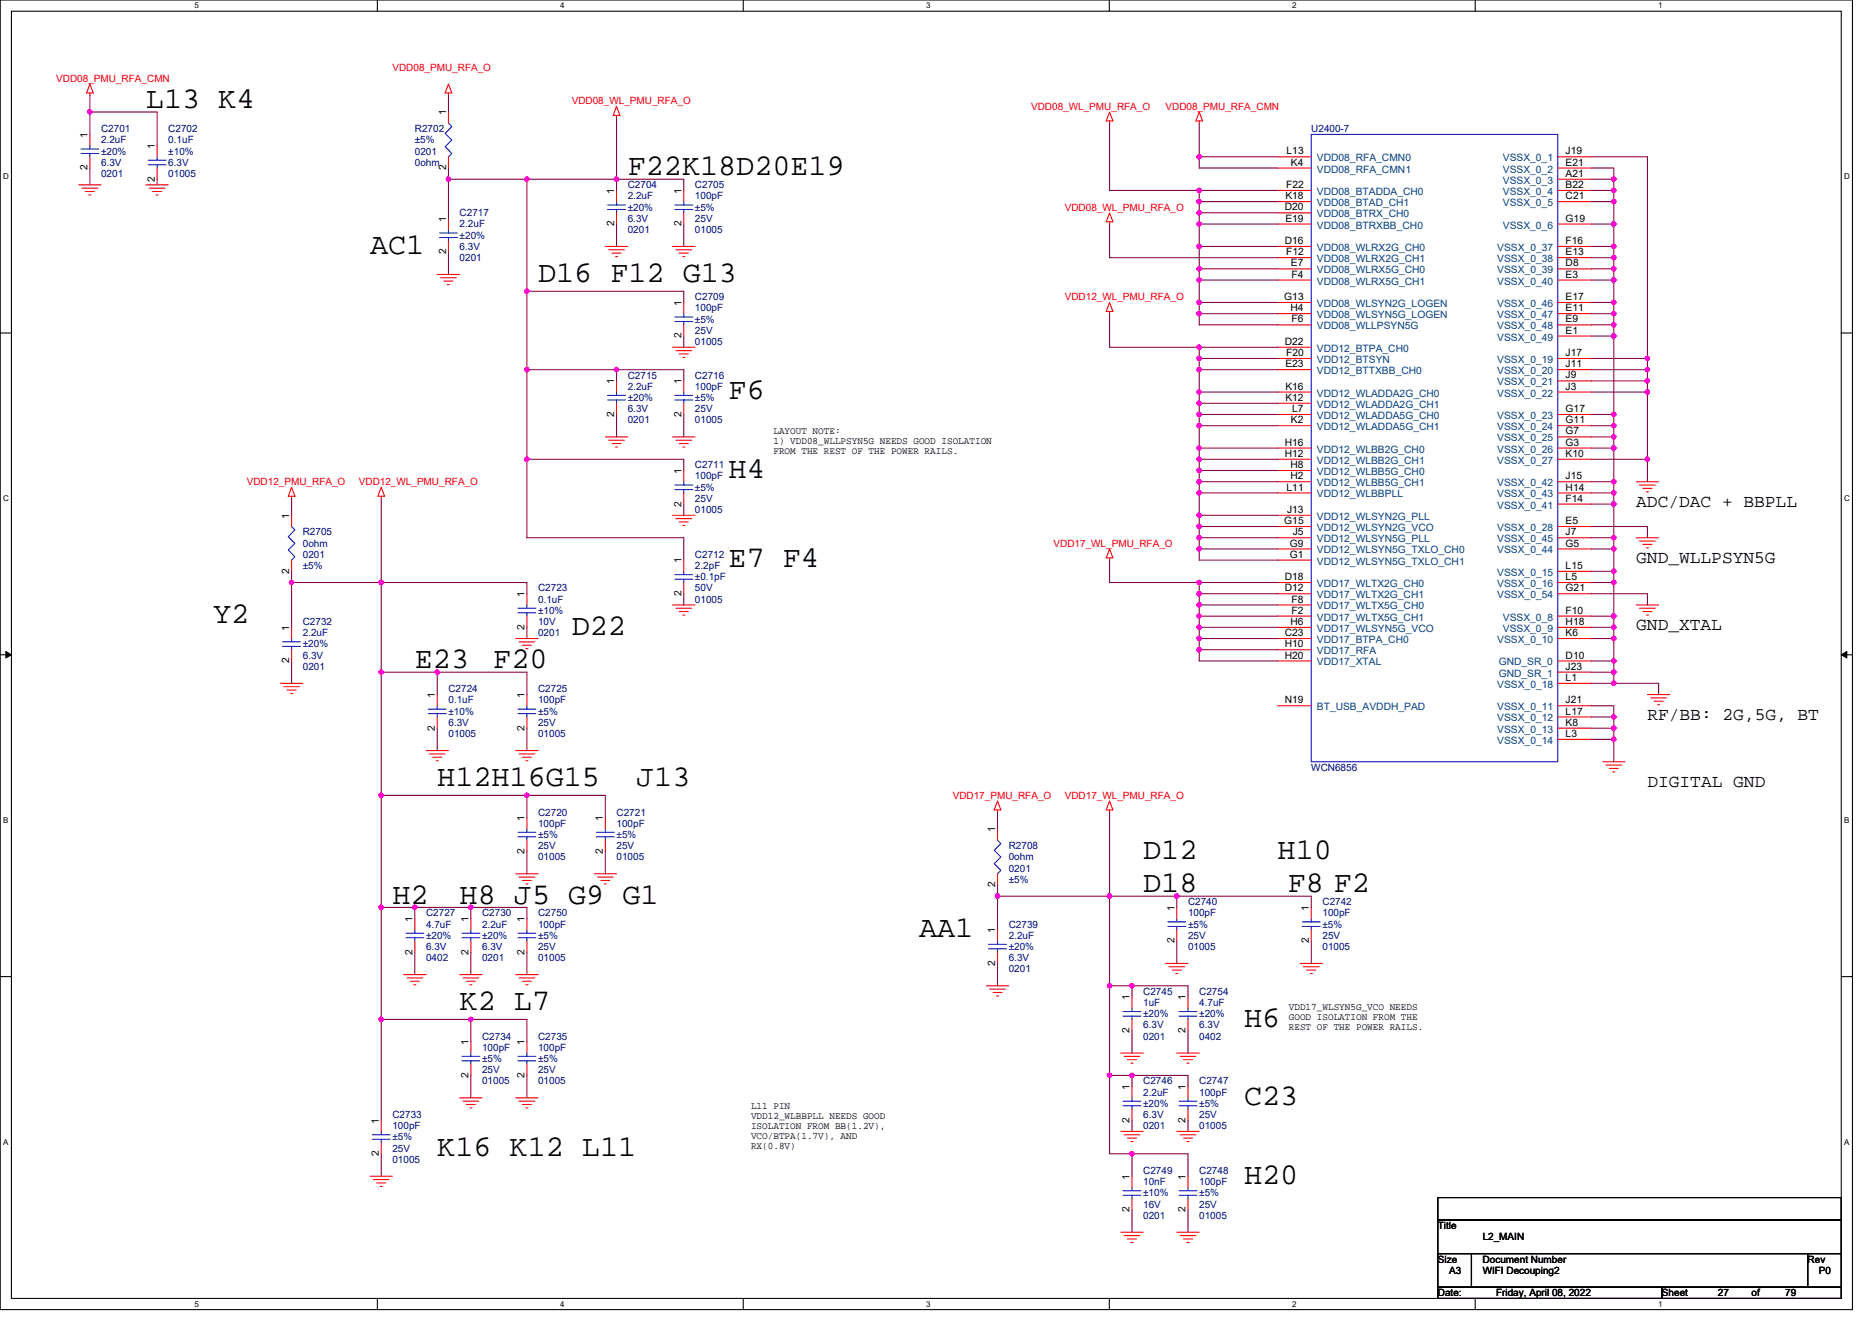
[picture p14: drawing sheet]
<svg xmlns="http://www.w3.org/2000/svg" width="297mm" height="210mm" viewBox="0 0 297 210" stroke-linecap="round" stroke-linejoin="round" font-family="sans-serif">
<defs><g id="words">
<g font-size="4.8">
<text x="23.2" y="17.2">L13 K4</text>
<text x="99.6" y="27.8">F22K18D20E19</text>
<text x="58.7" y="40.3">AC1</text>
<text x="85.4" y="44.7">D16 F12 G13</text>
<text x="115.6" y="63.4">F6</text>
<text x="115.6" y="75.8">H4</text>
<text x="115.6" y="90.1">E7 F4</text>
<text x="33.8" y="99">Y2</text>
<text x="90.7" y="100.7">D22</text>
<text x="65.8" y="106.1">E23</text>
<text x="78.3" y="106.1">F20</text>
<text x="69.4" y="124.7">H12H16G15</text>
<text x="101" y="124.7">J13</text>
<text x="181.4" y="136.3">D12</text>
<text x="202.7" y="136.3">H10</text>
<text x="62.3" y="143.4">H2</text>
<text x="72.9" y="143.4">H8 J5 G9 G1</text>
<text x="181.4" y="141.6">D18</text>
<text x="204.4" y="141.6">F8 F2</text>
<text x="145.8" y="148.7">AA1</text>
<text x="72.9" y="160.3">K2 L7</text>
<text x="197.4" y="163">H6</text>
<text x="197.4" y="175.4">C23</text>
<text x="69.4" y="183.4">K16 K12 L11</text>
<text x="197.4" y="187.9">H20</text>
</g>
<g font-size="2.8">
<text x="259.6" y="80.5">ADC/DAC + BBPLL</text>
<text x="259.6" y="89.4">GND_WLLPSYN5G</text>
<text x="259.6" y="100.1">GND_XTAL</text>
<text x="261.4" y="114.3">RF/BB: 2G,5G, BT</text>
<text x="261.4" y="124.9">DIGITAL GND</text>
</g>
<g font-size="1.6" fill="#f00">
<text x="62.3" y="11.2">VDD08_PMU_RFA_O</text>
<text x="8.9" y="13">VDD08_PMU_RFA_CMN</text>
<text x="90.7" y="16.5">VDD08_WL_PMU_RFA_O</text>
<text x="163.6" y="17.4">VDD08_WL_PMU_RFA_O</text>
<text x="185" y="17.4">VDD08_PMU_RFA_CMN</text>
<text x="168.9" y="33.4">VDD08_WL_PMU_RFA_O</text>
<text x="168.9" y="47.6">VDD12_WL_PMU_RFA_O</text>
<text x="39.2" y="77">VDD12_PMU_RFA_O</text>
<text x="56.9" y="77">VDD12_WL_PMU_RFA_O</text>
<text x="167.2" y="86.8">VDD17_WL_PMU_RFA_O</text>
<text x="151.2" y="126.8">VDD17_PMU_RFA_O</text>
<text x="168.9" y="126.8">VDD17_WL_PMU_RFA_O</text>
</g>
<g font-size="1.6">
<text x="13.9" y="21.9" transform="rotate(-90 13.9 21.9)">1</text>
<text x="24.5" y="23.6" transform="rotate(-90 24.5 23.6)">1</text>
<text x="70.8" y="18.3" transform="rotate(-90 70.8 18.3)">1</text>
<text x="13.9" y="27.1" transform="rotate(-90 13.9 27.1)">2</text>
<text x="24.5" y="28.8" transform="rotate(-90 24.5 28.8)">2</text>
<text x="70.8" y="27.1" transform="rotate(-90 70.8 27.1)">2</text>
<text x="204.1" y="29.8">F22</text>
<text x="204.1" y="24.5">L13</text>
<text x="204.8" y="26.3">K4</text>
<text x="248.4" y="24.5">J19</text>
<text x="248.4" y="26.3">E21</text>
<text x="248.4" y="28.1">A21</text>
<text x="248.4" y="29.8">B22</text>
<text x="70.8" y="35.2" transform="rotate(-90 70.8 35.2)">1</text>
<text x="97.4" y="35.9" transform="rotate(-90 97.4 35.9)">2</text>
<text x="97.4" y="30.8" transform="rotate(-90 97.4 30.8)">1</text>
<text x="108.1" y="35.9" transform="rotate(-90 108.1 35.9)">2</text>
<text x="108.1" y="30.8" transform="rotate(-90 108.1 30.8)">1</text>
<text x="203.9" y="33.4">D20</text>
<text x="204" y="31.6">K18</text>
<text x="204" y="35.2">E19</text>
<text x="248.4" y="31.6">C21</text>
<text x="248.4" y="35.2">G19</text>
<text x="70.8" y="40.4" transform="rotate(-90 70.8 40.4)">2</text>
<text x="203.9" y="38.7">D16</text>
<text x="204.1" y="40.5">F12</text>
<text x="248.4" y="38.7">F16</text>
<text x="248.4" y="40.5">E13</text>
<text x="203.8" y="47.6">G13</text>
<text x="204.8" y="42.3">E7</text>
<text x="205" y="44.1">F4</text>
<text x="248.4" y="42.3">D8</text>
<text x="248.4" y="44.1">E3</text>
<text x="248.4" y="47.6">E17</text>
<text x="108.1" y="53.7" transform="rotate(-90 108.1 53.7)">2</text>
<text x="108.1" y="48.5" transform="rotate(-90 108.1 48.5)">1</text>
<text x="204.8" y="49.4">H4</text>
<text x="205" y="51.2">F6</text>
<text x="248.4" y="49.4">E11</text>
<text x="248.4" y="51.2">E9</text>
<text x="248.4" y="53">E1</text>
<text x="203.9" y="54.7">D22</text>
<text x="204" y="58.3">E23</text>
<text x="204.1" y="56.5">F20</text>
<text x="248.4" y="56.5">J17</text>
<text x="248.4" y="58.3">J11</text>
<text x="97.4" y="61" transform="rotate(-90 97.4 61)">1</text>
<text x="108.1" y="61" transform="rotate(-90 108.1 61)">1</text>
<text x="204" y="61.8">K16</text>
<text x="204" y="63.6">K12</text>
<text x="205" y="65.4">L7</text>
<text x="248.4" y="60.1">J9</text>
<text x="248.4" y="61.8">J3</text>
<text x="248.4" y="65.4">G17</text>
<text x="97.4" y="66.2" transform="rotate(-90 97.4 66.2)">2</text>
<text x="108.1" y="66.2" transform="rotate(-90 108.1 66.2)">2</text>
<text x="122.7" y="68.8">LAYOUT NOTE:</text>
<text x="122.7" y="70.4">1) VDD08_WLLPSYN5G NEEDS GOOD ISOLATION</text>
<text x="122.7" y="72">FROM THE REST OF THE POWER RAILS.</text>
<text x="203.9" y="70.7">H16</text>
<text x="204.8" y="67.2">K2</text>
<text x="248.4" y="67.2">G11</text>
<text x="248.4" y="69">G7</text>
<text x="248.4" y="70.7">G3</text>
<text x="108.1" y="75.2" transform="rotate(-90 108.1 75.2)">1</text>
<text x="203.9" y="72.5">H12</text>
<text x="204.1" y="77.9">L11</text>
<text x="204.8" y="74.3">H8</text>
<text x="204.8" y="76.1">H2</text>
<text x="248.4" y="72.5">K10</text>
<text x="248.4" y="76.1">J15</text>
<text x="248.4" y="77.9">H14</text>
<text x="45.9" y="82.3" transform="rotate(-90 45.9 82.3)">1</text>
<text x="108.1" y="80.4" transform="rotate(-90 108.1 80.4)">2</text>
<text x="203.8" y="83.2">G15</text>
<text x="204.2" y="81.4">J13</text>
<text x="248.4" y="79.6">F14</text>
<text x="248.4" y="83.2">E5</text>
<text x="108.1" y="89.4" transform="rotate(-90 108.1 89.4)">1</text>
<text x="204.7" y="86.7">G9</text>
<text x="204.7" y="88.5">G1</text>
<text x="205.1" y="85">J5</text>
<text x="248.4" y="85">J7</text>
<text x="248.4" y="86.7">G5</text>
<text x="45.9" y="91.1" transform="rotate(-90 45.9 91.1)">2</text>
<text x="83.2" y="94.8" transform="rotate(-90 83.2 94.8)">1</text>
<text x="108.1" y="94.6" transform="rotate(-90 108.1 94.6)">2</text>
<text x="203.9" y="92.1">D18</text>
<text x="203.9" y="93.9">D12</text>
<text x="205" y="95.6">F8</text>
<text x="248.4" y="90.3">L15</text>
<text x="248.4" y="92.1">L5</text>
<text x="248.4" y="93.9">G21</text>
<text x="45.9" y="100.1" transform="rotate(-90 45.9 100.1)">1</text>
<text x="83.2" y="99.9" transform="rotate(-90 83.2 99.9)">2</text>
<text x="203.9" y="101">C23</text>
<text x="204.8" y="99.2">H6</text>
<text x="205" y="97.4">F2</text>
<text x="248.4" y="101">K6</text>
<text x="248.4" y="97.4">F10</text>
<text x="248.4" y="99.2">H18</text>
<text x="45.9" y="105.3" transform="rotate(-90 45.9 105.3)">2</text>
<text x="203.9" y="102.7">H10</text>
<text x="203.9" y="104.5">H20</text>
<text x="248.4" y="104.5">D10</text>
<text x="248.4" y="106.3">J23</text>
<text x="69" y="110.8" transform="rotate(-90 69 110.8)">1</text>
<text x="83.2" y="110.8" transform="rotate(-90 83.2 110.8)">1</text>
<text x="203.9" y="111.6">N19</text>
<text x="248.4" y="108.1">L1</text>
<text x="248.4" y="111.6">J21</text>
<text x="248.4" y="113.4">L17</text>
<text x="69" y="116" transform="rotate(-90 69 116)">2</text>
<text x="83.2" y="116" transform="rotate(-90 83.2 116)">2</text>
<text x="248.4" y="115.2">K8</text>
<text x="248.4" y="117">L3</text>
<text x="83.2" y="130.3" transform="rotate(-90 83.2 130.3)">1</text>
<text x="95.7" y="130.3" transform="rotate(-90 95.7 130.3)">1</text>
<text x="83.2" y="135.5" transform="rotate(-90 83.2 135.5)">2</text>
<text x="95.7" y="135.5" transform="rotate(-90 95.7 135.5)">2</text>
<text x="157.9" y="132.1" transform="rotate(-90 157.9 132.1)">1</text>
<text x="157.9" y="140.8" transform="rotate(-90 157.9 140.8)">2</text>
<text x="65.4" y="146.3" transform="rotate(-90 65.4 146.3)">1</text>
<text x="74.3" y="146.3" transform="rotate(-90 74.3 146.3)">1</text>
<text x="83.2" y="146.3" transform="rotate(-90 83.2 146.3)">1</text>
<text x="157.9" y="148.1" transform="rotate(-90 157.9 148.1)">1</text>
<text x="186.3" y="149.7" transform="rotate(-90 186.3 149.7)">2</text>
<text x="186.3" y="144.5" transform="rotate(-90 186.3 144.5)">1</text>
<text x="207.7" y="149.7" transform="rotate(-90 207.7 149.7)">2</text>
<text x="207.7" y="144.5" transform="rotate(-90 207.7 144.5)">1</text>
<text x="65.4" y="151.5" transform="rotate(-90 65.4 151.5)">2</text>
<text x="74.3" y="151.5" transform="rotate(-90 74.3 151.5)">2</text>
<text x="83.2" y="151.5" transform="rotate(-90 83.2 151.5)">2</text>
<text x="157.9" y="153.3" transform="rotate(-90 157.9 153.3)">2</text>
<text x="179.2" y="158.8" transform="rotate(-90 179.2 158.8)">1</text>
<text x="188.1" y="158.8" transform="rotate(-90 188.1 158.8)">1</text>
<text x="204.5" y="160.4">VDD17_WLSYN5G_VCO NEEDS</text>
<text x="204.5" y="162">GOOD ISOLATION FROM THE</text>
<text x="74.3" y="165.9" transform="rotate(-90 74.3 165.9)">1</text>
<text x="83.2" y="165.9" transform="rotate(-90 83.2 165.9)">1</text>
<text x="179.2" y="164" transform="rotate(-90 179.2 164)">2</text>
<text x="188.1" y="164" transform="rotate(-90 188.1 164)">2</text>
<text x="204.5" y="163.6">REST OF THE POWER RAILS.</text>
<text x="74.3" y="171.1" transform="rotate(-90 74.3 171.1)">2</text>
<text x="83.2" y="171.1" transform="rotate(-90 83.2 171.1)">2</text>
<text x="179.2" y="173" transform="rotate(-90 179.2 173)">1</text>
<text x="188.1" y="173" transform="rotate(-90 188.1 173)">1</text>
<text x="60.1" y="178.3" transform="rotate(-90 60.1 178.3)">1</text>
<text x="119.2" y="176">L11 PIN</text>
<text x="119.2" y="177.6">VDD12_WLBBPLL NEEDS GOOD</text>
<text x="119.2" y="179.2">ISOLATION FROM BB(1.2V),</text>
<text x="179.2" y="178.2" transform="rotate(-90 179.2 178.2)">2</text>
<text x="188.1" y="178.2" transform="rotate(-90 188.1 178.2)">2</text>
<text x="60.1" y="183.5" transform="rotate(-90 60.1 183.5)">2</text>
<text x="119.2" y="180.8">VCO/BTPA(1.7V), AND</text>
<text x="119.2" y="182.4">RX(0.8V)</text>
<text x="179.2" y="187.2" transform="rotate(-90 179.2 187.2)">1</text>
<text x="188.1" y="187.2" transform="rotate(-90 188.1 187.2)">1</text>
<text x="179.2" y="192.4" transform="rotate(-90 179.2 192.4)">2</text>
<text x="188.1" y="192.4" transform="rotate(-90 188.1 192.4)">2</text>
<text x="228.1" y="195.1">Title</text>
<text x="235.3" y="196.8">L2_MAIN</text>
<text x="228.1" y="200.4">Size</text>
<text x="229.9" y="202.2">A3</text>
<text x="235.3" y="200.4">Document Number</text>
<text x="235.3" y="202.2">WIFI Decouping2</text>
<text x="286.8" y="200.4">Rev</text>
<text x="288.6" y="202.2">P0</text>
<text x="228.1" y="205.7">Date:</text>
<text x="237.4" y="205.7">Friday, April 08, 2022</text>
<text x="263.7" y="205.7">Sheet</text>
<text x="272.6" y="205.7">27</text>
<text x="277.9" y="205.7">of</text>
<text x="283.3" y="205.7">79</text>
</g>
<g font-size="1.6" fill="#000080">
<text x="16" y="21">C2701</text>
<text x="16" y="22.8">2.2uF</text>
<text x="26.7" y="21">C2702</text>
<text x="26.7" y="22.8">0.1uF</text>
<text x="65.8" y="21">R2702</text>
<text x="65.8" y="22.8">±5%</text>
<text x="208.1" y="21">U2400-7</text>
<text x="16" y="28.1">0201</text>
<text x="16" y="26.3">6.3V</text>
<text x="16" y="24.5">±20%</text>
<text x="26.7" y="28.1">01005</text>
<text x="26.7" y="26.3">6.3V</text>
<text x="26.7" y="24.5">±10%</text>
<text x="65.8" y="26.3">0ohm</text>
<text x="65.8" y="24.5">0201</text>
<text x="99.6" y="29.9">C2704</text>
<text x="110.3" y="29.9">C2705</text>
<text x="72.9" y="34.3">C2717</text>
<text x="99.6" y="31.6">2.2uF</text>
<text x="99.6" y="35.2">6.3V</text>
<text x="99.6" y="33.4">±20%</text>
<text x="110.3" y="31.6">100pF</text>
<text x="110.3" y="35.2">25V</text>
<text x="110.3" y="33.4">±5%</text>
<text x="72.9" y="36.1">2.2uF</text>
<text x="72.9" y="41.4">0201</text>
<text x="72.9" y="39.6">6.3V</text>
<text x="72.9" y="37.9">±20%</text>
<text x="99.6" y="37">0201</text>
<text x="110.3" y="37">01005</text>
<text x="110.3" y="47.6">C2709</text>
<text x="110.3" y="49.4">100pF</text>
<text x="110.3" y="53">25V</text>
<text x="110.3" y="51.2">±5%</text>
<text x="110.3" y="54.8">01005</text>
<text x="99.6" y="60.1">C2715</text>
<text x="99.6" y="61.9">2.2uF</text>
<text x="99.6" y="65.4">6.3V</text>
<text x="99.6" y="63.6">±20%</text>
<text x="110.3" y="60.1">C2716</text>
<text x="110.3" y="61.9">100pF</text>
<text x="110.3" y="65.4">25V</text>
<text x="110.3" y="63.6">±5%</text>
<text x="99.6" y="67.2">0201</text>
<text x="110.3" y="67.2">01005</text>
<text x="110.3" y="74.3">C2711</text>
<text x="110.3" y="76.1">100pF</text>
<text x="110.3" y="77.9">±5%</text>
<text x="110.3" y="81.4">01005</text>
<text x="110.3" y="79.7">25V</text>
<text x="48" y="85">R2705</text>
<text x="48" y="86.8">0ohm</text>
<text x="48" y="88.5">0201</text>
<text x="110.3" y="88.5">C2712</text>
<text x="48" y="90.3">±5%</text>
<text x="85.4" y="93.9">C2723</text>
<text x="85.4" y="95.7">0.1uF</text>
<text x="110.3" y="90.3">2.2pF</text>
<text x="110.3" y="95.7">01005</text>
<text x="110.3" y="93.9">50V</text>
<text x="110.3" y="92.1">±0.1pF</text>
<text x="48" y="99.2">C2732</text>
<text x="48" y="101">2.2uF</text>
<text x="85.4" y="101">0201</text>
<text x="85.4" y="99.2">10V</text>
<text x="85.4" y="97.4">±10%</text>
<text x="48" y="106.3">0201</text>
<text x="48" y="104.5">6.3V</text>
<text x="48" y="102.8">±20%</text>
<text x="71.2" y="109.9">C2724</text>
<text x="71.2" y="111.7">0.1uF</text>
<text x="71.2" y="113.4">±10%</text>
<text x="85.4" y="109.9">C2725</text>
<text x="85.4" y="111.7">100pF</text>
<text x="85.4" y="113.4">±5%</text>
<text x="71.2" y="117">01005</text>
<text x="71.2" y="115.2">6.3V</text>
<text x="85.4" y="117">01005</text>
<text x="85.4" y="115.2">25V</text>
<text x="208.1" y="122.3">WCN6856</text>
<text x="85.4" y="129.4">C2720</text>
<text x="85.4" y="131.2">100pF</text>
<text x="97.8" y="129.4">C2721</text>
<text x="97.8" y="131.2">100pF</text>
<text x="85.4" y="136.5">01005</text>
<text x="85.4" y="134.8">25V</text>
<text x="85.4" y="133">±5%</text>
<text x="97.8" y="136.5">01005</text>
<text x="97.8" y="134.8">25V</text>
<text x="97.8" y="133">±5%</text>
<text x="160.1" y="134.8">R2708</text>
<text x="160.1" y="136.5">0ohm</text>
<text x="160.1" y="140.1">±5%</text>
<text x="160.1" y="138.3">0201</text>
<text x="188.5" y="143.7">C2740</text>
<text x="209.8" y="143.7">C2742</text>
<text x="67.6" y="145.4">C2727</text>
<text x="67.6" y="147.2">4.7uF</text>
<text x="67.6" y="149">±20%</text>
<text x="76.5" y="145.4">C2730</text>
<text x="76.5" y="147.2">2.2uF</text>
<text x="76.5" y="149">±20%</text>
<text x="85.4" y="145.4">C2750</text>
<text x="85.4" y="147.2">100pF</text>
<text x="85.4" y="149">±5%</text>
<text x="160.1" y="147.2">C2739</text>
<text x="160.1" y="149">2.2uF</text>
<text x="188.5" y="145.4">100pF</text>
<text x="188.5" y="149">25V</text>
<text x="188.5" y="147.2">±5%</text>
<text x="209.8" y="145.4">100pF</text>
<text x="209.8" y="149">25V</text>
<text x="209.8" y="147.2">±5%</text>
<text x="67.6" y="152.5">0402</text>
<text x="67.6" y="150.8">6.3V</text>
<text x="76.5" y="152.5">0201</text>
<text x="76.5" y="150.8">6.3V</text>
<text x="85.4" y="152.5">01005</text>
<text x="85.4" y="150.8">25V</text>
<text x="160.1" y="154.3">0201</text>
<text x="160.1" y="152.5">6.3V</text>
<text x="160.1" y="150.8">±20%</text>
<text x="188.5" y="150.8">01005</text>
<text x="209.8" y="150.8">01005</text>
<text x="181.4" y="157.9">C2745</text>
<text x="181.4" y="159.7">1uF</text>
<text x="181.4" y="161.4">±20%</text>
<text x="190.3" y="157.9">C2754</text>
<text x="190.3" y="159.7">4.7uF</text>
<text x="190.3" y="161.4">±20%</text>
<text x="76.5" y="165">C2734</text>
<text x="76.5" y="166.8">100pF</text>
<text x="85.4" y="165">C2735</text>
<text x="85.4" y="166.8">100pF</text>
<text x="181.4" y="165">0201</text>
<text x="181.4" y="163.2">6.3V</text>
<text x="190.3" y="165">0402</text>
<text x="190.3" y="163.2">6.3V</text>
<text x="76.5" y="172.1">01005</text>
<text x="76.5" y="170.3">25V</text>
<text x="76.5" y="168.6">±5%</text>
<text x="85.4" y="172.1">01005</text>
<text x="85.4" y="170.3">25V</text>
<text x="85.4" y="168.6">±5%</text>
<text x="181.4" y="172.1">C2746</text>
<text x="181.4" y="173.9">2.2uF</text>
<text x="190.3" y="172.1">C2747</text>
<text x="190.3" y="173.9">100pF</text>
<text x="62.3" y="177.4">C2733</text>
<text x="62.3" y="179.2">100pF</text>
<text x="181.4" y="179.2">0201</text>
<text x="181.4" y="177.4">6.3V</text>
<text x="181.4" y="175.7">±20%</text>
<text x="190.3" y="179.2">01005</text>
<text x="190.3" y="177.4">25V</text>
<text x="190.3" y="175.7">±5%</text>
<text x="62.3" y="184.6">01005</text>
<text x="62.3" y="182.8">25V</text>
<text x="62.3" y="181">±5%</text>
<text x="181.4" y="186.3">C2749</text>
<text x="181.4" y="188.1">10nF</text>
<text x="181.4" y="191.7">16V</text>
<text x="181.4" y="189.9">±10%</text>
<text x="190.3" y="186.3">C2748</text>
<text x="190.3" y="188.1">100pF</text>
<text x="190.3" y="191.7">25V</text>
<text x="190.3" y="189.9">±5%</text>
<text x="181.4" y="193.4">0201</text>
<text x="190.3" y="193.4">01005</text>
</g>
<g font-size="1.6" fill="#004080">
<text x="209" y="25.6">VDD08_RFA_CMN0</text>
<text x="209" y="27.4">VDD08_RFA_CMN1</text>
<text x="238.5" y="25.6">VSSX_0_1</text>
<text x="238.5" y="27.4">VSSX_0_2</text>
<text x="238.5" y="29.2">VSSX_0_3</text>
<text x="209" y="30.9">VDD08_BTADDA_CH0</text>
<text x="209" y="32.7">VDD08_BTAD_CH1</text>
<text x="209" y="34.5">VDD08_BTRX_CH0</text>
<text x="238.5" y="30.9">VSSX_0_4</text>
<text x="238.5" y="32.7">VSSX_0_5</text>
<text x="209" y="36.3">VDD08_BTRXBB_CH0</text>
<text x="209" y="39.8">VDD08_WLRX2G_CH0</text>
<text x="209" y="41.6">VDD08_WLRX2G_CH1</text>
<text x="237.6" y="39.8">VSSX_0_37</text>
<text x="237.6" y="41.6">VSSX_0_38</text>
<text x="238.5" y="36.3">VSSX_0_6</text>
<text x="209" y="43.4">VDD08_WLRX5G_CH0</text>
<text x="209" y="45.2">VDD08_WLRX5G_CH1</text>
<text x="237.6" y="43.4">VSSX_0_39</text>
<text x="237.6" y="45.2">VSSX_0_40</text>
<text x="209" y="48.7">VDD08_WLSYN2G_LOGEN</text>
<text x="209" y="50.5">VDD08_WLSYN5G_LOGEN</text>
<text x="209" y="52.3">VDD08_WLLPSYN5G</text>
<text x="237.6" y="48.7">VSSX_0_46</text>
<text x="237.6" y="50.5">VSSX_0_47</text>
<text x="237.6" y="52.3">VSSX_0_48</text>
<text x="209" y="55.8">VDD12_BTPA_CH0</text>
<text x="209" y="57.6">VDD12_BTSYN</text>
<text x="209" y="59.4">VDD12_BTTXBB_CH0</text>
<text x="237.6" y="54.1">VSSX_0_49</text>
<text x="237.6" y="57.6">VSSX_0_19</text>
<text x="237.6" y="59.4">VSSX_0_20</text>
<text x="209" y="62.9">VDD12_WLADDA2G_CH0</text>
<text x="209" y="64.7">VDD12_WLADDA2G_CH1</text>
<text x="237.6" y="61.2">VSSX_0_21</text>
<text x="237.6" y="62.9">VSSX_0_22</text>
<text x="209" y="66.5">VDD12_WLADDA5G_CH0</text>
<text x="209" y="68.3">VDD12_WLADDA5G_CH1</text>
<text x="209" y="71.8">VDD12_WLBB2G_CH0</text>
<text x="237.6" y="66.5">VSSX_0_23</text>
<text x="237.6" y="68.3">VSSX_0_24</text>
<text x="237.6" y="70.1">VSSX_0_25</text>
<text x="237.6" y="71.8">VSSX_0_26</text>
<text x="209" y="73.6">VDD12_WLBB2G_CH1</text>
<text x="209" y="75.4">VDD12_WLBB5G_CH0</text>
<text x="209" y="77.2">VDD12_WLBB5G_CH1</text>
<text x="237.6" y="73.6">VSSX_0_27</text>
<text x="237.6" y="77.2">VSSX_0_42</text>
<text x="209" y="79">VDD12_WLBBPLL</text>
<text x="209" y="82.5">VDD12_WLSYN2G_PLL</text>
<text x="237.6" y="79">VSSX_0_43</text>
<text x="237.6" y="80.7">VSSX_0_41</text>
<text x="209" y="84.3">VDD12_WLSYN2G_VCO</text>
<text x="209" y="86.1">VDD12_WLSYN5G_PLL</text>
<text x="209" y="87.8">VDD12_WLSYN5G_TXLO_CH0</text>
<text x="209" y="89.6">VDD12_WLSYN5G_TXLO_CH1</text>
<text x="237.6" y="84.3">VSSX_0_28</text>
<text x="237.6" y="86.1">VSSX_0_45</text>
<text x="237.6" y="87.8">VSSX_0_44</text>
<text x="209" y="93.2">VDD17_WLTX2G_CH0</text>
<text x="209" y="95">VDD17_WLTX2G_CH1</text>
<text x="237.6" y="91.4">VSSX_0_15</text>
<text x="237.6" y="93.2">VSSX_0_16</text>
<text x="237.6" y="95">VSSX_0_54</text>
<text x="209" y="96.7">VDD17_WLTX5G_CH0</text>
<text x="209" y="98.5">VDD17_WLTX5G_CH1</text>
<text x="209" y="100.3">VDD17_WLSYN5G_VCO</text>
<text x="238.5" y="98.5">VSSX_0_8</text>
<text x="238.5" y="100.3">VSSX_0_9</text>
<text x="209" y="102.1">VDD17_BTPA_CH0</text>
<text x="209" y="103.8">VDD17_RFA</text>
<text x="209" y="105.6">VDD17_XTAL</text>
<text x="237.6" y="102.1">VSSX_0_10</text>
<text x="237.8" y="105.6">GND_SR_0</text>
<text x="237.8" y="107.4">GND_SR_1</text>
<text x="209" y="112.7">BT_USB_AVDDH_PAD</text>
<text x="237.6" y="109.2">VSSX_0_18</text>
<text x="237.6" y="112.7">VSSX_0_11</text>
<text x="237.6" y="114.5">VSSX_0_12</text>
<text x="237.6" y="116.3">VSSX_0_13</text>
<text x="237.6" y="118.1">VSSX_0_14</text>
</g>
<g font-size="1.3">
<text x="30.8" y="1.3">5</text>
<text x="88.9" y="1.3">4</text>
<text x="147" y="1.3">3</text>
<text x="205" y="1.3">2</text>
<text x="263.1" y="1.3">1</text>
<text x=".5" y="28.4">D</text>
<text x="292.6" y="28.4">D</text>
<text x=".5" y="79.5">C</text>
<text x="292.6" y="79.5">C</text>
<text x=".5" y="130.6">B</text>
<text x="292.6" y="130.6">B</text>
<text x=".5" y="181.7">A</text>
<text x="292.6" y="181.7">A</text>
<text x="30.8" y="207.4">5</text>
<text x="88.9" y="207.4">4</text>
<text x="147" y="207.4">3</text>
<text x="205" y="207.4">2</text>
<text x="263.1" y="207.4">1</text>
</g>
</g></defs>
<path d="M0 0h293.9v207.9h-293.9zM1.8 1.8h290.4v204.3h-290.4z" fill="none" stroke="#000" stroke-width=".17"/>
<g fill="#fff">
<path d="M30.8 .2h.7v1.4h-.7z"/>
<path d="M30.8 206.3h.7v1.4h-.7z"/>
</g>
<path d="M59.9 0v1.8M59.9 206.1v1.8" fill="none" stroke="#000" stroke-width=".17"/>
<g fill="#fff">
<path d="M88.9 .2h.7v1.4h-.7z"/>
<path d="M88.9 206.3h.7v1.4h-.7z"/>
</g>
<path d="M117.9 0v1.8M117.9 206.1v1.8" fill="none" stroke="#000" stroke-width=".17"/>
<g fill="#fff">
<path d="M147 .2h.7v1.4h-.7z"/>
<path d="M147 206.3h.7v1.4h-.7z"/>
</g>
<path d="M176 0v1.8M176 206.1v1.8" fill="none" stroke="#000" stroke-width=".17"/>
<g fill="#fff">
<path d="M205 .2h.7v1.4h-.7z"/>
<path d="M205 206.3h.7v1.4h-.7z"/>
</g>
<path d="M234.1 0v1.8M234.1 206.1v1.8" fill="none" stroke="#000" stroke-width=".17"/>
<g fill="#fff">
<path d="M263.1 .2h.7v1.4h-.7z"/>
<path d="M263.1 206.3h.7v1.4h-.7z"/>
<path d="M.5 27.3h.9v1.4h-.9z"/>
<path d="M292.6 27.3h.9v1.4h-.9z"/>
<path d="M.5 78.4h.9v1.4h-.9z"/>
<path d="M292.6 78.4h.9v1.4h-.9z"/>
</g>
<path d="M0 52.9h1.8M292.2 52.9h1.7" fill="none" stroke="#000" stroke-width=".17"/>
<g fill="#fff">
<path d="M.5 129.5h.8v1.4h-.8z"/>
<path d="M292.6 129.5h.9v1.4h-.9z"/>
</g>
<path d="M0 103.9h1.8M292.2 103.9h1.7" fill="none" stroke="#000" stroke-width=".17"/>
<path d="M.9 103.4l.9 .5-.9 .5zM292.2 103.9l.8-.5v1z" fill="#000" stroke="#000" stroke-width=".16"/>
<g fill="#fff">
<path d="M.5 180.5h.8v1.4h-.8z"/>
<path d="M292.6 180.5h.9v1.4h-.9z"/>
</g>
<path d="M0 155h1.8M292.2 155h1.7M228.2 190.1h64v3.5h-64zM228.2 193.6h64v5.4h-64zM228.2 199h5.3v5.3h-5.3zM233.5 199h53.3v5.3h-53.3zM286.8 199h5.4v5.3h-5.4zM228.2 204.3h35.5v1.8h-35.5zM263.7 204.3h28.5v1.8h-28.5z" fill="none" stroke="#000" stroke-width=".17"/>
<g fill="none" stroke="#f00" stroke-width=".17">
<path d="M14.3 13.3l.5 1.5h-1.1zM14.3 14.8v.3M71.2 13.3l.5 1.5h-1.1zM71.2 14.8v.3M71.2 17.8v1.8M97.8 16.9l.6 1.4h-1.1zM97.8 18.3v.4M176.1 17.8l.5 1.4h-1.1zM176.1 19.2v.4M190.3 17.8l.5 1.4h-1zM190.3 19.2v.4M12.5 29.3h3.5"/>
<path d="M13 29.9h2.5M13.5 30.4h1.5M14.1 30.9h.3M14.3 21.3v1.8M14.3 24.9v1.8M23.2 29.3h3.5M23.7 29.9h2.5M24.2 30.4h1.5M24.8 30.9h.3M24.9 23.1v1.8M24.9 26.7v1.7M71.2 34.7v1.7"/>
<path d="M71.2 38.2v1.8M71.2 24.9v1.8M96.1 39.1h3.5M96.6 39.6h2.5M97.8 30.2v1.8M97.8 33.8v1.8M106.7 39.1h3.6M107.2 39.6h2.5M108.5 30.2v1.8M108.5 33.8v1.8M176.1 33.8l.5 1.4h-1.1zM176.1 35.2v.4"/>
<path d="M202.7 24.9h5.4M202.7 26.7h5.4M202.7 30.2h5.4M202.7 32h5.4M202.7 33.8h5.4M202.7 35.6h5.4M202.7 39.1h5.4M247.2 24.9h5.3M247.2 26.7h5.3M247.2 28.4h5.3M247.2 30.2h5.3M247.2 32h5.3"/>
<path d="M247.2 35.6h5.3M247.2 39.1h5.3M69.4 43.6h3.5M69.9 44.1h2.5M70.4 44.6h1.5M71 45.2h.3M97.1 40.2h1.4M97.7 40.7h.3M106.7 55.1h3.6M107.2 55.6h2.5M107.8 40.2h1.4M107.8 56.2h1.4"/>
<path d="M108.3 40.7h.4M108.3 56.7h.4M108.5 48v1.8M108.5 51.6v1.7M176.1 48l.5 1.4h-1.1zM176.1 49.4v.4M202.7 40.9h5.4M202.7 42.7h5.4M202.7 44.4h5.4M202.7 48h5.4M202.7 49.8h5.4M202.7 51.6h5.4"/>
<path d="M202.7 55.1h5.4M202.7 56.9h5.4M202.7 58.7h5.4M247.2 40.9h5.3M247.2 42.7h5.3M247.2 44.4h5.3M247.2 48h5.3M247.2 49.8h5.3M247.2 51.6h5.3M247.2 53.3h5.3M247.2 56.9h5.3M247.2 58.7h5.3"/>
<path d="M46.3 77.3l.5 1.5h-1.1zM46.3 78.8v.3M60.5 78.8v.3M60.5 77.3l.5 1.5h-1zM96.1 69.3h3.5M96.6 69.9h2.5M97.1 70.4h1.4M97.7 71h.3M97.8 60.5v1.7M97.8 64v1.8M106.7 69.3h3.6M107.2 69.9h2.5"/>
<path d="M107.8 70.4h1.4M108.3 71h.4M108.5 60.5v1.7M108.5 64v1.8M108.5 74.7v1.8M108.5 78.2v1.8M202.7 62.2h5.4M202.7 64h5.4M202.7 65.8h5.4M202.7 67.6h5.4M202.7 71.1h5.4M202.7 72.9h5.4"/>
<path d="M202.7 74.7h5.4M202.7 76.5h5.4M202.7 78.2h5.4M247.2 60.5h5.3M247.2 62.2h5.3M247.2 65.8h5.3M247.2 67.6h5.3M247.2 69.3h5.3M247.2 71.1h5.3M247.2 72.9h5.3M247.2 76.5h5.3M247.2 78.2h5.3"/>
<path d="M259.6 76.5h3.6M260.2 77h2.5M260.7 77.5h1.4M261.2 78.1h.4M46.3 81.8v1.8M46.3 88.9v1.8M46.3 99.6v1.7M83.6 94.2v1.8M83.6 97.8v1.8M106.7 81.8h3.6M106.7 96h3.6M107.2 82.3h2.5"/>
<path d="M107.2 96.5h2.5M107.8 82.8h1.4M107.8 97.1h1.4M108.3 83.4h.4M108.3 97.6h.4M108.5 88.9v1.8M108.5 92.5v1.7M176.1 87.1l.5 1.4h-1.1zM176.1 88.5v.4M202.7 81.8h5.4M202.7 83.6h5.4M202.7 85.3h5.4"/>
<path d="M202.7 87.1h5.4M202.7 88.9h5.4M202.7 92.5h5.4M202.7 94.2h5.4M202.7 96h5.4M202.7 97.8h5.4M202.7 99.6h5.4M247.2 80h5.3M247.2 83.6h5.3M247.2 85.3h5.3M247.2 87.1h5.3M247.2 90.7h5.3"/>
<path d="M247.2 92.5h5.3M247.2 94.2h5.3M247.2 97.8h5.3M247.2 99.6h5.3M259.6 85.3h3.6M259.6 96h3.6M260.2 85.9h2.5M260.2 96.5h2.5M260.7 86.4h1.4M260.7 97.1h1.4M261.2 87h.4M261.2 97.6h.4"/>
<path d="M44.5 108.5h3.5M45 109h2.5M45.5 109.5h1.5M46.1 110.1h.3M46.3 103.1v1.8M67.6 119.1h3.6M68.1 119.7h2.5M69.4 110.2v1.8M69.4 113.8v1.8M81.8 101.3h3.6M81.8 119.1h3.6M82.4 101.9h2.5"/>
<path d="M82.4 119.7h2.5M82.9 102.4h1.4M83.4 103h.4M83.6 110.2v1.8M83.6 113.8v1.8M202.7 101.3h5.4M202.7 103.1h5.4M202.7 104.9h5.4M202.7 112h5.4M247.2 101.3h5.3M247.2 104.9h5.3M247.2 106.7h5.3"/>
<path d="M247.2 108.5h5.3M247.2 112h5.3M247.2 113.8h5.3M247.2 115.6h5.3M247.2 117.3h5.3M261.4 110.2h3.6M261.9 110.8h2.5M262.5 111.3h1.4M263 111.8h.4M68.7 120.2h1.4M69.2 120.7h.4M81.8 138.7h3.6"/>
<path d="M82.4 139.2h2.5M82.9 120.2h1.4M82.9 139.7h1.4M83.4 120.7h.4M83.6 129.8v1.8M83.6 133.3v1.8M94.3 138.7h3.5M94.8 139.2h2.5M95.3 139.7h1.5M96.1 129.8v1.8M96.1 133.3v1.8M158.3 127.1l.5 1.4h-1z"/>
<path d="M158.3 128.5v.4M158.3 131.6v1.7M158.3 138.7v1.8M176.1 127.1l.5 1.4h-1.1zM176.1 128.5v.4M254.3 120.9h3.5M254.8 121.4h2.5M255.4 122h1.4M255.9 122.5h.3M64 154.7h3.6M64.6 155.2h2.5M65.1 155.7h1.4"/>
<path d="M65.7 156.3h.3M65.8 145.8v1.8M65.8 149.4v1.7M72.9 154.7h3.6M73.5 155.2h2.5M74 155.7h1.4M74.5 156.3h.4M74.7 145.8v1.8M74.7 149.4v1.7M81.8 154.7h3.6M82.4 155.2h2.5M82.9 155.7h1.4"/>
<path d="M83.4 140.3h.4M83.4 156.3h.4M83.6 145.8v1.8M83.6 149.4v1.7M95.9 140.3h.3M156.5 156.5h3.6M157 157h2.5M157.6 157.5h1.4M158.1 158.1h.4M158.3 147.6v1.8M158.3 151.1v1.8M179.6 158.2v1.8"/>
<path d="M185 152.9h3.5M185.5 153.4h2.5M186 154h1.4M186.6 154.5h.3M186.7 144v1.8M186.7 147.6v1.8M188.5 158.2v1.8M206.3 152.9h3.5M206.8 153.4h2.5M207.3 154h1.5M207.9 154.5h.3M208.1 144v1.8"/>
<path d="M208.1 147.6v1.8M60.5 177.8v1.8M72.9 174.2h3.6M73.5 174.8h2.5M74 175.3h1.4M74.5 175.9h.4M74.7 165.4v1.7M74.7 168.9v1.8M81.8 174.2h3.6M82.4 174.8h2.5M82.9 175.3h1.4M83.4 175.9h.4"/>
<path d="M83.6 165.4v1.7M83.6 168.9v1.8M177.8 167.1h3.6M177.8 179.6h3.6M178.4 167.7h2.5M178.9 168.2h1.4M179.4 168.7h.4M179.6 172.5v1.7M179.6 176v1.8M179.6 161.8v1.8M186.7 167.1h3.6M186.7 179.6h3.6"/>
<path d="M187.3 167.7h2.5M187.8 168.2h1.4M188.3 168.7h.4M188.5 172.5v1.7M188.5 176v1.8M188.5 161.8v1.8M58.7 186.7h3.6M59.2 187.2h2.5M59.8 187.7h1.4M60.3 188.3h.4M60.5 181.4v1.7M177.8 195.6h3.6"/>
<path d="M178.4 180.1h2.5M178.4 196.1h2.5M178.9 180.6h1.4M178.9 196.6h1.4M179.4 181.2h.4M179.4 197.2h.4M179.6 186.7v1.8M179.6 190.2v1.8M186.7 195.6h3.6M187.3 180.1h2.5M187.3 196.1h2.5M187.8 180.6h1.4"/>
<path d="M187.8 196.6h1.4M188.3 181.2h.4M188.3 197.2h.4M188.5 186.7v1.8M188.5 190.2v1.8"/>
</g>
<g fill="none" stroke="#00f" stroke-width=".17">
<path d="M71.2 19.6l.5 .5-1.1 1.1 1.1 1-1.1 1.1 1.1 1.1-.5 .5M12.8 23.6h2.9M12.8 24.4h2.9M14.3 23.1v.5M14.3 24.4v.5M23.5 25.4h2.8M23.5 26.1h2.8M24.9 24.9v.5M24.9 26.1v.6M69.7 37h2.9M69.7 37.7h2.9M71.2 36.4v.6"/>
<path d="M71.2 37.7v.5M96.4 32.5h2.8M96.4 33.3h2.8M97.8 32v.5M97.8 33.3v.5M107.1 32.5h2.8M107.1 33.3h2.8M108.5 32v.5M108.5 33.3v.5M208.1 21.3h39.1v99.6h-39.1zM107.1 50.3h2.8M107.1 51h2.8"/>
<path d="M108.5 49.8v.5M108.5 51v.6M96.4 62.8h2.8M96.4 63.5h2.8M97.8 62.2v.6M97.8 63.5v.5M107.1 62.8h2.8M107.1 63.5h2.8M107.1 77h2.8M107.1 77.7h2.8M108.5 62.2v.6M108.5 63.5v.5"/>
<path d="M108.5 76.5v.5M108.5 77.7v.5M46.3 83.6l.5 .5-1.1 1.1 1.1 1-1.1 1.1 1.1 1.1-.5 .5M82.2 96.5h2.8M82.2 97.3h2.8M83.6 96v.5M83.6 97.3v.5M107.1 91.2h2.8M107.1 91.9h2.8M108.5 90.7v.5M108.5 91.9v.6M44.8 101.9h2.9"/>
<path d="M44.8 102.6h2.9M46.3 101.3v.6M46.3 102.6v.5M68 112.5h2.8M68 113.3h2.8M69.4 112v.5M69.4 113.3v.5M82.2 112.5h2.8M82.2 113.3h2.8M83.6 112v.5M83.6 113.3v.5M82.2 132.1h2.8"/>
<path d="M82.2 132.8h2.8M83.6 131.6v.5M83.6 132.8v.5M94.6 132.1h2.9M94.6 132.8h2.9M96.1 131.6v.5M96.1 132.8v.5M158.3 133.3l.5 .6-1 1.1 1 1-1 1.1 1 1.1-.5 .5M64.4 148.1h2.8M64.4 148.8h2.8M65.8 147.6v.5M65.8 148.8v.6"/>
<path d="M73.3 148.1h2.8M73.3 148.8h2.8M74.7 147.6v.5M74.7 148.8v.6M82.2 148.1h2.8M82.2 148.8h2.8M83.6 147.6v.5M83.6 148.8v.6M156.9 149.9h2.8M156.9 150.6h2.8M158.3 149.4v.5M158.3 150.6v.5"/>
<path d="M185.3 146.3h2.8M185.3 147h2.8M186.7 145.8v.5M186.7 147v.6M206.6 146.3h2.9M206.6 147h2.9M208.1 145.8v.5M208.1 147v.6M60.5 179.6v.5M73.3 167.7h2.8M73.3 168.4h2.8M74.7 167.1v.6"/>
<path d="M74.7 168.4v.5M82.2 167.7h2.8M82.2 168.4h2.8M83.6 167.1v.6M83.6 168.4v.5M178.2 160.5h2.8M178.2 161.3h2.8M178.2 174.8h2.8M178.2 175.5h2.8M179.6 160v.5M179.6 161.3v.5M179.6 174.2v.6"/>
<path d="M179.6 175.5v.5M187.1 160.5h2.8M187.1 161.3h2.8M187.1 174.8h2.8M187.1 175.5h2.8M188.5 160v.5M188.5 161.3v.5M188.5 174.2v.6M188.5 175.5v.5M59.1 180.1h2.8M59.1 180.8h2.8M60.5 180.8v.6"/>
<path d="M178.2 189h2.8M178.2 189.7h2.8M179.6 188.5v.5M179.6 189.7v.5M187.1 189h2.8M187.1 189.7h2.8M188.5 188.5v.5M188.5 189.7v.5"/>
</g>
<g fill="none" stroke="#800040" stroke-width=".17">
<path d="M14.3 17.8h10.6v5.3M14.3 15.1v2.7M14.3 17.8v3.5M71.2 15.1v2.7M97.8 18.7v9.7M176.1 19.6v10.6h14.2M190.3 19.6v5.3M14.3 26.7v2.6M24.9 28.4v.9M71.2 26.7v1.7M71.2 28.4v6.3M71.2 28.4h12.4"/>
<path d="M83.6 28.4v17.8M83.6 28.4h14.2M97.8 28.4h10.7v1.8M97.8 28.4v1.8M97.8 35.6v3.5M108.5 35.6v3.5M176.1 35.6v5.3h26.6M190.3 39.1h12.4M190.3 24.9v1.8h12.4M190.3 39.1v3.6M190.3 30.2v1.8M190.3 32v1.8"/>
<path d="M190.3 33.8v1.8M190.3 35.6v3.5M190.3 24.9h12.4M190.3 30.2h12.4M190.3 32h12.4M190.3 33.8h12.4M190.3 35.6h12.4M252.5 35.6h3.6M252.5 39.1h3.6M252.5 26.7h3.6v1.7M252.5 28.4h3.6M252.5 30.2h3.6"/>
<path d="M252.5 32h3.6M252.5 24.9h8.9v32M256.1 35.6v3.5M256.1 39.1v1.8M256.1 28.4v1.8M256.1 30.2v1.8M256.1 32v3.6M71.2 40v3.6M83.6 46.2h24.9v1.8M83.6 46.2v12.5M83.6 58.7v14.2M83.6 58.7h14.2"/>
<path d="M97.8 58.7h10.7v1.8M97.8 58.7v1.8M108.5 53.3v1.8M176.1 49.8v5.3h14.2M190.3 44.4h12.4M190.3 49.8h12.4M190.3 44.5v3.5M190.3 49.8v1.8h12.4M190.3 42.7v1.7M190.3 48v1.8M190.3 55.1v1.8M190.3 56.9v1.8"/>
<path d="M190.3 58.7v3.5M190.3 42.7h12.4M190.3 48h12.4M190.3 55.1h12.4M190.3 56.9h12.4M190.3 58.7h12.4M252.5 58.7h8.9M252.5 42.7h3.6M252.5 44.4h3.6M252.5 48h3.6M252.5 49.8h3.6M252.5 40.9h3.6"/>
<path d="M252.5 51.6h3.6M252.5 53.3h3.6M252.5 56.9h8.9M256.1 42.7v1.7M256.1 44.5v3.5M256.1 48v1.8M256.1 49.8v1.8M256.1 40.9v1.8M256.1 51.6v1.7M256.1 53.3v12.5M261.4 58.7v1.8M261.4 56.9v1.8"/>
<path d="M46.3 79.1v2.7M60.5 79.1v13.4M83.6 72.9h24.9v1.8M83.6 72.9v12.4h24.9v3.6M97.8 65.8v3.5M108.5 65.8v3.5M190.3 62.2h12.4M190.3 64h12.4M190.3 74.7h12.4M190.3 62.2v1.8M190.3 64v1.8M190.3 74.7v1.8"/>
<path d="M190.3 65.8v1.8M190.3 67.6v3.5M190.3 71.1v1.8M190.3 72.9v1.8M190.3 76.5v1.7M190.3 78.2v3.6M190.3 65.8h12.4M190.3 67.6h12.4M190.3 71.1h12.4M190.3 72.9h12.4M190.3 76.5h12.4M190.3 78.2h12.4"/>
<path d="M252.5 60.5h8.9M252.5 62.2h8.9M252.5 65.8h3.6M252.5 69.3h3.6M252.5 76.5h3.6M252.5 78.2h3.6M252.5 67.6h3.6M252.5 71.1h3.6M252.5 72.9h8.9M256.1 65.8v1.8M256.1 69.3v1.8M256.1 76.5v1.7"/>
<path d="M256.1 78.2v1.8M256.1 67.6v1.7M256.1 71.1v5.4M261.4 60.5v1.7M261.4 62.2v10.7M261.4 72.9v3.6M46.3 92.5h14.2M46.3 90.7v1.8M46.3 92.5v7.1M60.5 92.5h23.1v1.7M60.5 92.5v14.2M83.6 99.6v1.7"/>
<path d="M108.5 80v1.8M108.5 94.2v1.8M176.1 88.9v3.6h14.2M190.3 85.3h12.4M190.3 99.6h12.4M190.3 99.6v1.7M190.3 81.8v1.8M190.3 83.6v1.7M190.3 85.3v1.8M190.3 87.1v1.8h12.4M190.3 92.5v1.7M190.3 94.2v1.8"/>
<path d="M190.3 96v1.8M190.3 97.8v1.8M190.3 81.8h12.4M190.3 83.6h12.4M190.3 87.1h12.4M190.3 92.5h12.4M190.3 94.2h12.4M190.3 96h12.4M190.3 97.8h12.4M252.5 83.6h8.9v1.7M252.5 85.3h3.6M252.5 97.8h3.6"/>
<path d="M252.5 99.6h3.6M252.5 80h3.6M252.5 87.1h3.6M252.5 90.7h3.6M252.5 92.5h3.6M252.5 94.2h8.9v1.8M256.1 85.3v1.8M256.1 97.8v1.8M256.1 99.6v1.7M256.1 80v5.3M256.1 87.1v3.6M256.1 90.7v1.8"/>
<path d="M256.1 92.5v5.3M46.3 104.9v3.6M60.5 106.7v19.5M60.5 106.7h8.9M69.4 106.7h14.2v3.5M69.4 106.7v3.5M69.4 115.6v3.5M83.6 115.6v3.5M190.3 103.1h12.4M190.3 103.1v1.8h12.4M190.3 101.3v1.8M190.3 101.3h12.4"/>
<path d="M252.5 101.3h3.6M252.5 104.9h3.6M252.5 106.7h3.6M252.5 108.5h3.6M252.5 112h3.6v1.8M252.5 113.8h3.6M252.5 115.6h3.6M252.5 117.3h3.6M256.1 101.3v3.6M256.1 104.9v1.8M256.1 106.7v1.8M256.1 113.8v1.8"/>
<path d="M256.1 115.6v1.7M256.1 117.3v3.6M256.1 108.5h7.1v1.7M60.5 126.2v17.8M60.5 126.2h23.1M83.6 126.2h12.5v3.6M83.6 126.2v3.6M83.6 135.1v3.6M96.1 135.1v3.6M158.3 128.9v2.7M176.1 128.9v13.3M65.8 144h-5.3v17.8"/>
<path d="M65.8 144h8.9M65.8 144v1.8M65.8 151.1v3.6M74.7 144h8.9v1.8M74.7 144v1.8M74.7 151.1v3.6M83.6 151.1v3.6M158.3 140.5v1.7M158.3 142.2v5.4M158.3 152.9v3.6M158.3 142.2h17.8M176.1 142.2h10.6"/>
<path d="M176.1 142.2v14.3M176.1 156.5h3.5M176.1 156.5v14.2M179.6 156.5v1.7M179.6 156.5h8.9v1.7M186.7 142.2h21.4v1.8M186.7 142.2v1.8M186.7 149.4v3.5M208.1 149.4v3.5M60.5 161.8v16M60.5 161.8h14.2M74.7 161.8h8.9v3.6"/>
<path d="M74.7 161.8v3.6M74.7 170.7v3.5M83.6 170.7v3.5M176.1 170.7h3.5M176.1 170.7v12.4h3.5M179.6 163.6v3.5M179.6 177.8v1.8M188.5 163.6v3.5M188.5 172.5v-1.8h-8.9v1.8M188.5 177.8v1.8M60.5 183.1v3.6M179.6 183.1v3.6"/>
<path d="M179.6 192v3.6M179.6 183.1h8.9v3.6M188.5 192v3.6"/>
</g>
<g fill="#f0f" stroke="#f0f" stroke-width=".17">
<circle cx="14.3" cy="17.8" r=".35"/>
<circle cx="97.8" cy="28.4" r=".35"/>
<circle cx="190.3" cy="24.9" r=".35"/>
<circle cx="261.4" cy="56.9" r=".35"/>
<circle cx="256.1" cy="28.4" r=".35"/>
<circle cx="83.6" cy="28.4" r=".35"/>
<circle cx="71.1" cy="28.4" r=".35"/>
<circle cx="190.3" cy="30.2" r=".35"/>
<circle cx="256.1" cy="30.2" r=".35"/>
<circle cx="190.3" cy="33.8" r=".35"/>
<circle cx="190.3" cy="32" r=".35"/>
<circle cx="256.1" cy="35.5" r=".35"/>
<circle cx="256.1" cy="32" r=".35"/>
<circle cx="190.3" cy="35.5" r=".35"/>
<circle cx="190.3" cy="42.7" r=".35"/>
<circle cx="190.3" cy="39.1" r=".35"/>
<circle cx="256.1" cy="40.9" r=".35"/>
<circle cx="256.1" cy="39.1" r=".35"/>
<circle cx="256.1" cy="42.7" r=".35"/>
<circle cx="190.3" cy="44.4" r=".35"/>
<circle cx="256.1" cy="44.4" r=".35"/>
<circle cx="83.6" cy="58.7" r=".35"/>
<circle cx="83.6" cy="46.2" r=".35"/>
<circle cx="190.3" cy="49.8" r=".35"/>
<circle cx="190.3" cy="48" r=".35"/>
<circle cx="256.1" cy="48" r=".35"/>
<circle cx="256.1" cy="51.5" r=".35"/>
<circle cx="256.1" cy="49.8" r=".35"/>
<circle cx="256.1" cy="65.8" r=".35"/>
<circle cx="256.1" cy="53.3" r=".35"/>
<circle cx="190.3" cy="55.1" r=".35"/>
<circle cx="190.3" cy="58.7" r=".35"/>
<circle cx="190.3" cy="56.9" r=".35"/>
<circle cx="97.8" cy="58.7" r=".35"/>
<circle cx="190.3" cy="62.2" r=".35"/>
<circle cx="261.4" cy="58.7" r=".35"/>
<circle cx="261.4" cy="60.4" r=".35"/>
<circle cx="261.4" cy="62.2" r=".35"/>
<circle cx="190.3" cy="64" r=".35"/>
<circle cx="190.3" cy="67.6" r=".35"/>
<circle cx="190.3" cy="65.8" r=".35"/>
<circle cx="256.1" cy="67.6" r=".35"/>
<circle cx="190.3" cy="71.1" r=".35"/>
<circle cx="256.1" cy="69.3" r=".35"/>
<circle cx="256.1" cy="71.1" r=".35"/>
<circle cx="83.6" cy="72.9" r=".35"/>
<circle cx="190.3" cy="72.9" r=".35"/>
<circle cx="261.4" cy="72.9" r=".35"/>
<circle cx="190.3" cy="74.7" r=".35"/>
<circle cx="190.3" cy="76.4" r=".35"/>
<circle cx="256.1" cy="76.4" r=".35"/>
<circle cx="190.3" cy="81.8" r=".35"/>
<circle cx="190.3" cy="78.2" r=".35"/>
<circle cx="256.1" cy="80" r=".35"/>
<circle cx="256.1" cy="78.2" r=".35"/>
<circle cx="190.3" cy="83.6" r=".35"/>
<circle cx="190.3" cy="85.3" r=".35"/>
<circle cx="190.3" cy="87.1" r=".35"/>
<circle cx="256.1" cy="87.1" r=".35"/>
<circle cx="256.1" cy="85.3" r=".35"/>
<circle cx="256.1" cy="90.7" r=".35"/>
<circle cx="46.3" cy="92.4" r=".35"/>
<circle cx="60.5" cy="106.7" r=".35"/>
<circle cx="60.5" cy="92.4" r=".35"/>
<circle cx="190.3" cy="92.4" r=".35"/>
<circle cx="190.3" cy="94.2" r=".35"/>
<circle cx="256.1" cy="97.8" r=".35"/>
<circle cx="256.1" cy="92.4" r=".35"/>
<circle cx="190.3" cy="96" r=".35"/>
<circle cx="190.3" cy="99.6" r=".35"/>
<circle cx="190.3" cy="97.8" r=".35"/>
<circle cx="256.1" cy="101.3" r=".35"/>
<circle cx="256.1" cy="99.6" r=".35"/>
<circle cx="190.3" cy="103.1" r=".35"/>
<circle cx="190.3" cy="101.3" r=".35"/>
<circle cx="256.1" cy="106.7" r=".35"/>
<circle cx="256.1" cy="104.9" r=".35"/>
<circle cx="69.4" cy="106.7" r=".35"/>
<circle cx="256.1" cy="108.4" r=".35"/>
<circle cx="256.1" cy="115.6" r=".35"/>
<circle cx="256.1" cy="113.8" r=".35"/>
<circle cx="256.1" cy="117.3" r=".35"/>
<circle cx="83.6" cy="126.2" r=".35"/>
<circle cx="60.5" cy="126.2" r=".35"/>
<circle cx="176" cy="142.2" r=".35"/>
<circle cx="158.3" cy="142.2" r=".35"/>
<circle cx="186.7" cy="142.2" r=".35"/>
<circle cx="60.5" cy="144" r=".35"/>
<circle cx="60.5" cy="161.8" r=".35"/>
<circle cx="65.8" cy="144" r=".35"/>
<circle cx="74.7" cy="144" r=".35"/>
<circle cx="176" cy="156.5" r=".35"/>
<circle cx="176" cy="170.7" r=".35"/>
<circle cx="179.6" cy="156.5" r=".35"/>
<circle cx="74.7" cy="161.8" r=".35"/>
<circle cx="179.6" cy="170.7" r=".35"/>
<circle cx="179.6" cy="183.1" r=".35"/>
</g>
<use href="#words"/>
</svg>
